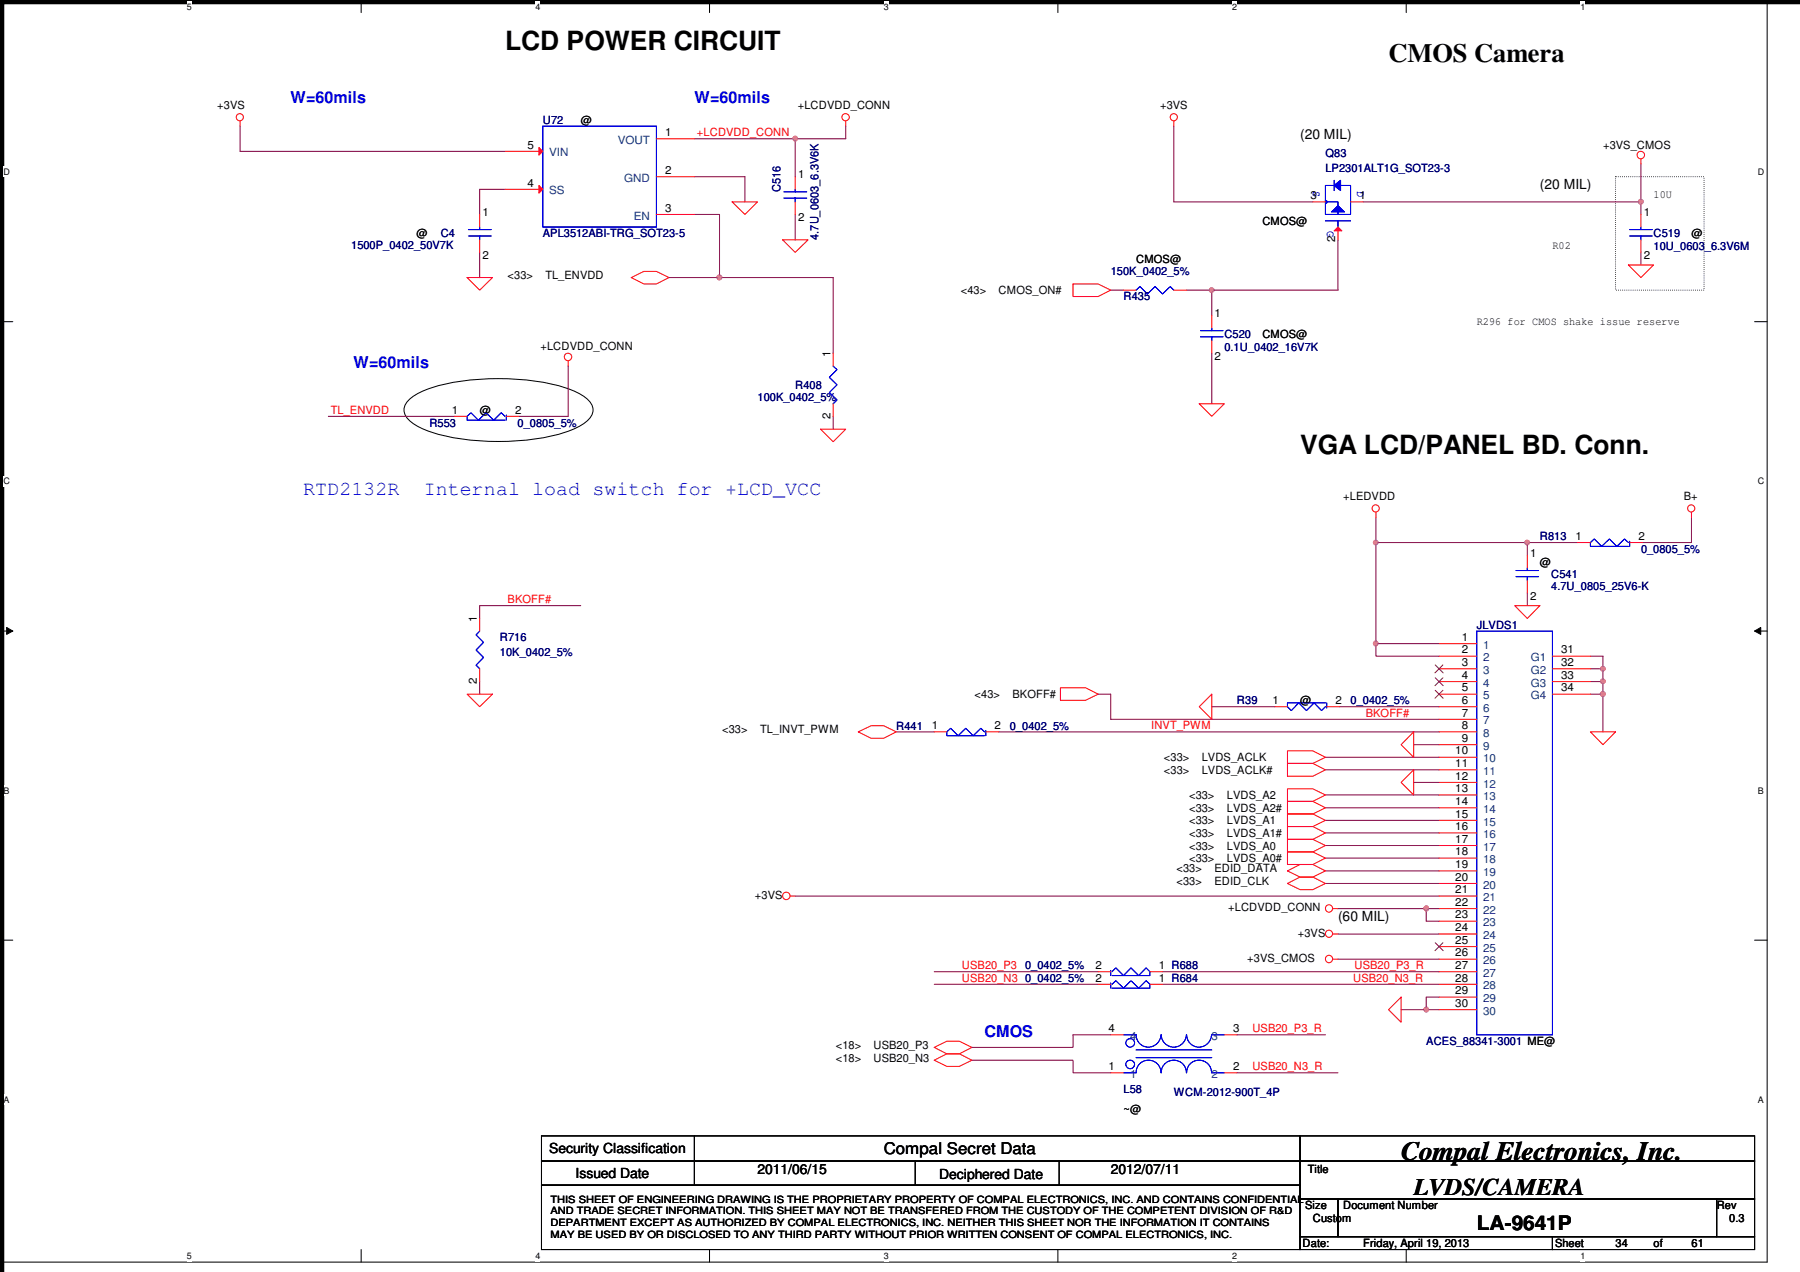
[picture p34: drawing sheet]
<svg xmlns="http://www.w3.org/2000/svg" width="297mm" height="210mm" viewBox="0 0 297 210" stroke-linecap="round" stroke-linejoin="round" font-family="sans-serif">
<defs><g id="words">
<g font-size="4.4">
<text x="83.4" y="8.2">LCD POWER CIRCUIT</text>
<text x="229.1" y="10.2">CMOS Camera</text>
<text x="214.5" y="74.8">VGA LCD/PANEL BD. Conn.</text>
<text x="231.2" y="191.4">Compal Electronics, Inc.</text>
</g>
<text font-size="3.9" x="233.3" y="197.2">LVDS/CAMERA</text>
<g font-size="3.3" fill="#00f">
<text x="50" y="81.7">RTD2132R</text>
<text x="69.9" y="81.7">Internal load switch for +LCD_VCC</text>
</g>
<text font-size="3.3" x="243.7" y="203">LA-9641P</text>
<g font-size="2.7" fill="#00f">
<text x="47.9" y="17">W=60mils</text>
<text x="114.6" y="17">W=60mils</text>
<text x="58.3" y="60.7">W=60mils</text>
<text x="162.5" y="171.2">CMOS</text>
</g>
<text font-size="2.7" x="145.8" y="190.5">Compal Secret Data</text>
<g font-size="2.3">
<text x="214.5" y="22.9">(20 MIL)</text>
<text x="254.1" y="31.2">(20 MIL)</text>
<text x="220.8" y="152">(60 MIL)</text>
<text x="90.6" y="190.3">Security Classification</text>
<text x="95" y="194.3">Issued Date</text>
<text x="125" y="193.7">2011/06/15</text>
<text x="155" y="194.5">Deciphered Date</text>
<text x="183.3" y="193.7">2012/07/11</text>
</g>
<g font-size="1.9">
<text x="35.9" y="17.9">+3VS</text>
<text x="131.7" y="17.9">+LCDVDD_CONN</text>
<text x="191.4" y="17.9">+3VS</text>
<text x="95.8" y="20.4">@</text>
<text x="109.8" y="22.4">1</text>
<text x="87.1" y="24.5">5</text>
<text x="109.8" y="28.7">2</text>
<text x="131.7" y="29.4">1</text>
<text x="264.5" y="24.6">+3VS_CMOS</text>
<text x="79.6" y="35.6">1</text>
<text x="87.1" y="30.8">4</text>
<text x="109.8" y="34.9">3</text>
<text x="216.2" y="32.9">3</text>
<text x="224.3" y="32.9">1</text>
<text x="271.3" y="35.6">1</text>
<text x="272.9" y="32.7">10U</text>
<text x="68.7" y="39.2">@</text>
<text x="131.7" y="36.4">2</text>
<text x="208.3" y="37.1">CMOS@</text>
<text x="220.3" y="40" transform="rotate(-90 220.3 40)">2</text>
<text x="256.2" y="41.1">R02</text>
<text x="279.1" y="39.2">@</text>
<text x="79.6" y="42.7">2</text>
<text x="83.8" y="46.1">&lt;33&gt;</text>
<text x="90" y="46.1">TL_ENVDD</text>
<text x="187.5" y="43.3">CMOS@</text>
<text x="271.3" y="42.7">2</text>
<text x="158.5" y="48.6">&lt;43&gt;</text>
<text x="164.8" y="48.6">CMOS_ON#</text>
<text x="200.4" y="52.3">1</text>
<text x="243.7" y="53.6">R296 for CMOS shake issue reserve</text>
<text x="89.2" y="57.7">+LCDVDD_CONN</text>
<text x="137" y="59" transform="rotate(-90 137 59)">1</text>
<text x="200.4" y="59.4">2</text>
<text x="208.3" y="55.8">CMOS@</text>
<text x="74.6" y="68.2">1</text>
<text x="79.2" y="68.3">@</text>
<text x="85" y="68.2">2</text>
<text x="137" y="69.1" transform="rotate(-90 137 69.1)">2</text>
<text x="221.7" y="82.5">+LEDVDD</text>
<text x="277.9" y="82.5">B+</text>
<text x="260" y="89.1">1</text>
<text x="270.4" y="89.1">2</text>
<text x="252.5" y="91.9">1</text>
<text x="254.1" y="93.3">@</text>
<text x="252.5" y="98.9">2</text>
<text x="78.7" y="102.7" transform="rotate(-90 78.7 102.7)">1</text>
<text x="241.2" y="105.7">1</text>
<text x="241.2" y="107.8">2</text>
<text x="257.6" y="107.8">31</text>
<text x="78.7" y="112.9" transform="rotate(-90 78.7 112.9)">2</text>
<text x="241.2" y="109.9">3</text>
<text x="241.2" y="112">4</text>
<text x="257.6" y="109.9">32</text>
<text x="257.6" y="112">33</text>
<text x="160.8" y="115.2">&lt;43&gt;</text>
<text x="167.1" y="115.2">BKOFF#</text>
<text x="210" y="116.2">1</text>
<text x="214.5" y="116.2">@</text>
<text x="220.4" y="116.2">2</text>
<text x="241.2" y="114.1">5</text>
<text x="241.2" y="116.2">6</text>
<text x="241.2" y="118.2">7</text>
<text x="257.6" y="114.1">34</text>
<text x="119.2" y="121">&lt;33&gt;</text>
<text x="125.4" y="121">TL_INVT_PWM</text>
<text x="153.8" y="120.3">1</text>
<text x="164.1" y="120.3">2</text>
<text x="192.1" y="125.6">&lt;33&gt;</text>
<text x="198.3" y="125.6">LVDS_ACLK</text>
<text x="240.2" y="124.5">10</text>
<text x="241.2" y="120.3">8</text>
<text x="241.2" y="122.4">9</text>
<text x="192.1" y="127.7">&lt;33&gt;</text>
<text x="196.2" y="131.9">&lt;33&gt;</text>
<text x="198.3" y="127.7">LVDS_ACLK#</text>
<text x="202.5" y="131.9">LVDS_A2</text>
<text x="240.2" y="126.6">11</text>
<text x="240.2" y="128.7">12</text>
<text x="240.2" y="130.7">13</text>
<text x="196.2" y="136">&lt;33&gt;</text>
<text x="196.2" y="133.9">&lt;33&gt;</text>
<text x="202.5" y="136">LVDS_A1</text>
<text x="202.5" y="133.9">LVDS_A2#</text>
<text x="240.2" y="132.8">14</text>
<text x="240.2" y="134.9">15</text>
<text x="240.2" y="137">16</text>
<text x="194.1" y="143.9">&lt;33&gt;</text>
<text x="196.2" y="140.2">&lt;33&gt;</text>
<text x="196.2" y="142.3">&lt;33&gt;</text>
<text x="196.2" y="138.1">&lt;33&gt;</text>
<text x="200.4" y="143.9">EDID_DATA</text>
<text x="202.5" y="140.2">LVDS_A0</text>
<text x="202.5" y="142.3">LVDS_A0#</text>
<text x="202.5" y="138.1">LVDS_A1#</text>
<text x="240.2" y="139.1">17</text>
<text x="240.2" y="141.1">18</text>
<text x="240.2" y="143.3">19</text>
<text x="124.6" y="148.3">+3VS</text>
<text x="194.1" y="146">&lt;33&gt;</text>
<text x="200.4" y="146">EDID_CLK</text>
<text x="240.2" y="145.3">20</text>
<text x="240.2" y="147.4">21</text>
<text x="240.2" y="149.5">22</text>
<text x="202.7" y="150.4">+LCDVDD_CONN</text>
<text x="214.2" y="154.6">+3VS</text>
<text x="240.2" y="151.6">23</text>
<text x="240.2" y="153.7">24</text>
<text x="240.2" y="155.7">25</text>
<text x="180.8" y="159.9">2</text>
<text x="180.8" y="162">2</text>
<text x="191.2" y="159.9">1 R688</text>
<text x="191.2" y="162">1 R684</text>
<text x="205.8" y="158.7">+3VS_CMOS</text>
<text x="240.2" y="157.8">26</text>
<text x="240.2" y="159.9">27</text>
<text x="240.2" y="162">28</text>
<text x="240.2" y="164.1">29</text>
<text x="240.2" y="166.2">30</text>
<text x="137.9" y="173.1">&lt;18&gt;</text>
<text x="144.1" y="173.1">USB20_P3</text>
<text x="182.9" y="170.3">4</text>
<text x="203.5" y="170.3">3</text>
<text x="137.9" y="175.2">&lt;18&gt;</text>
<text x="144.1" y="175.2">USB20_N3</text>
<text x="182.9" y="176.6">1</text>
<text x="203.5" y="176.6">2</text>
<text x="185.4" y="183.7">~@</text>
<text x="215.8" y="193.5">Title</text>
<text x="215.4" y="199.6">Size</text>
<text x="216.7" y="201.6">Custom</text>
<text x="221.7" y="199.6">Document Number</text>
<text x="283.3" y="199.6">Rev</text>
<text x="285.4" y="201.6">0.3</text>
<text x="215" y="205.8">Date:</text>
<text x="225" y="205.8">Friday, April 19, 2013</text>
<text x="256.6" y="205.8">Sheet</text>
<text x="266.6" y="205.8">34</text>
<text x="272.9" y="205.8">of</text>
<text x="279.1" y="205.8">61</text>
</g>
<g font-size="1.9" fill="#000080">
<text x="89.6" y="20.4">U72</text>
<text x="218.7" y="25.9">Q83</text>
<text x="218.7" y="28.4">LP2301ALT1G_SOT23-3</text>
<text x="128.8" y="31.7" transform="rotate(-90 128.8 31.7)">C516</text>
<text x="58" y="41.1">1500P_0402_50V7K</text>
<text x="72.7" y="39.2">C4</text>
<text x="89.6" y="39.2">APL3512ABI-TRG_SOT23-5</text>
<text x="135.1" y="39.6" transform="rotate(-90 135.1 39.6)">4.7U_0603_6.3V6K</text>
<text x="272.9" y="39.2">C519</text>
<text x="272.9" y="41.3">10U_0603_6.3V6M</text>
<text x="183.3" y="45.4">150K_0402_5%</text>
<text x="185.4" y="49.6">R435</text>
<text x="202.1" y="55.8">C520</text>
<text x="202.1" y="57.9">0.1U_0402_16V7K</text>
<text x="131.2" y="64.2">R408</text>
<text x="70.9" y="70.4">R553</text>
<text x="85.4" y="70.4">0_0805_5%</text>
<text x="125" y="66.3">100K_0402_5%</text>
<text x="254.1" y="89.2">R813</text>
<text x="256" y="95.4">C541</text>
<text x="270.8" y="91.2">0_0805_5%</text>
<text x="256" y="97.3">4.7U_0805_25V6-K</text>
<text x="82.5" y="105.8">R716</text>
<text x="243.7" y="103.8">JLVDS1</text>
<text x="82.5" y="108.3">10K_0402_5%</text>
<text x="204.1" y="116.2">R39</text>
<text x="222.9" y="116.2">0_0402_5%</text>
<text x="147.9" y="120.4">R441</text>
<text x="166.7" y="120.4">0_0402_5%</text>
<text x="169.2" y="160">0_0402_5%</text>
<text x="169.2" y="162.1">0_0402_5%</text>
<text x="235.4" y="172.5">ACES_88341-3001 ME@</text>
<text x="185.4" y="180.4">L58</text>
<text x="193.7" y="180.8">WCM-2012-900T_4P</text>
</g>
<g font-size="1.9" fill="#004080">
<text x="101.9" y="23.7">VOUT</text>
<text x="90.6" y="25.8">VIN</text>
<text x="90.6" y="32.1">SS</text>
<text x="103" y="30">GND</text>
<text x="104.6" y="36.2">EN</text>
<text x="244.8" y="107.1">1</text>
<text x="244.8" y="109.1">2</text>
<text x="244.8" y="111.2">3</text>
<text x="244.8" y="113.3">4</text>
<text x="252.6" y="109.1">G1</text>
<text x="252.6" y="111.2">G2</text>
<text x="252.6" y="113.3">G3</text>
<text x="244.8" y="115.4">5</text>
<text x="244.8" y="117.5">6</text>
<text x="244.8" y="119.5">7</text>
<text x="252.6" y="115.4">G4</text>
<text x="244.8" y="121.6">8</text>
<text x="244.8" y="123.7">9</text>
<text x="244.8" y="125.8">10</text>
<text x="244.8" y="127.9">11</text>
<text x="244.8" y="130">12</text>
<text x="244.8" y="132">13</text>
<text x="244.8" y="134.2">14</text>
<text x="244.8" y="136.2">15</text>
<text x="244.8" y="138.3">16</text>
<text x="244.8" y="140.4">17</text>
<text x="244.8" y="142.5">18</text>
<text x="244.8" y="144.6">19</text>
<text x="244.8" y="146.6">20</text>
<text x="244.8" y="148.7">21</text>
<text x="244.8" y="150.8">22</text>
<text x="244.8" y="152.9">23</text>
<text x="244.8" y="155">24</text>
<text x="244.8" y="157.1">25</text>
<text x="244.8" y="159.1">26</text>
<text x="244.8" y="161.2">27</text>
<text x="244.8" y="163.3">28</text>
<text x="244.8" y="165.4">29</text>
<text x="244.8" y="167.5">30</text>
<text x="186.5" y="171.6">4</text>
<text x="199.9" y="171.6">3</text>
<text x="186.5" y="177.9">1</text>
<text x="199.9" y="177.9">2</text>
</g>
<g font-size="1.9" fill="#f00">
<text x="115" y="22.5">+LCDVDD_CONN</text>
<text x="54.6" y="68.3">TL_ENVDD</text>
<text x="83.8" y="99.5">BKOFF#</text>
<text x="225.4" y="118.3">BKOFF#</text>
<text x="190" y="120.4">INVT_PWM</text>
<text x="158.7" y="159.9">USB20_P3</text>
<text x="223.5" y="159.9">USB20_P3_R</text>
<text x="158.7" y="162">USB20_N3</text>
<text x="223.3" y="162">USB20_N3_R</text>
<text x="206.7" y="170.3">USB20_P3_R</text>
<text x="206.7" y="176.6">USB20_N3_R</text>
</g>
<g font-size="1.9" fill="#00f">
<text x="216.7" y="31.5" transform="rotate(90 216.7 31.5)">S</text>
<text x="224" y="31.5" transform="rotate(90 224 31.5)">D</text>
<text x="219" y="38.1" transform="rotate(90 219 38.1)">G</text>
</g>
<g font-size="1.7">
<text x="90.8" y="198.5">THIS SHEET OF ENGINEERING DRAWING IS THE PROPRIETARY PROPERTY OF COMPAL ELECTRONICS, INC. AND CONTAINS CONFIDENTIAL</text>
<text x="90.8" y="200.4">AND TRADE SECRET INFORMATION. THIS SHEET MAY NOT BE TRANSFERED FROM THE CUSTODY OF THE COMPETENT DIVISION OF R&amp;D</text>
<text x="90.8" y="202.3">DEPARTMENT EXCEPT AS AUTHORIZED BY COMPAL ELECTRONICS, INC. NEITHER THIS SHEET NOR THE INFORMATION IT CONTAINS</text>
<text x="90.8" y="204.2">MAY BE USED BY OR DISCLOSED TO ANY THIRD PARTY WITHOUT PRIOR WRITTEN CONSENT OF COMPAL ELECTRONICS, INC.</text>
</g>
<g font-size="1.5">
<text x="30.9" y="1.6">5</text>
<text x="88.3" y="1.6">4</text>
<text x="145.8" y="1.6">3</text>
<text x="203.3" y="1.6">2</text>
<text x="260.8" y="1.6">1</text>
<text x=".6" y="28.9">D</text>
<text x="290.1" y="28.9">D</text>
<text x=".6" y="79.9">C</text>
<text x="290.1" y="79.9">C</text>
<text x=".6" y="131">B</text>
<text x="290.1" y="131">B</text>
<text x=".6" y="182">A</text>
<text x="290.1" y="182">A</text>
<text x="30.9" y="207.8">5</text>
<text x="88.3" y="207.8">4</text>
<text x="145.8" y="207.8">3</text>
<text x="203.3" y="207.8">2</text>
<text x="260.8" y="207.8">1</text>
</g>
</g></defs>
<path d="M0 0h291.6v208.3h-291.6z" fill="none" stroke="#000" stroke-width=".17"/>
<path d="M297.1 0h-297.1v210" fill="none" stroke="#000" stroke-width="1.4"/>
<g fill="#fff">
<path d="M30.9 .3h.8v1.6h-.8z"/>
<path d="M30.9 206.5h.8v1.6h-.8z"/>
</g>
<path d="M59.6 0v2.1M59.6 206.2v2.1" fill="none" stroke="#000" stroke-width=".17"/>
<g fill="#fff">
<path d="M88.3 .3h.8v1.6h-.8z"/>
<path d="M88.3 206.5h.8v1.6h-.8z"/>
</g>
<path d="M117.1 0v2.1M117.1 206.2v2.1" fill="none" stroke="#000" stroke-width=".17"/>
<g fill="#fff">
<path d="M145.8 .3h.8v1.6h-.8z"/>
<path d="M145.8 206.5h.8v1.6h-.8z"/>
</g>
<path d="M174.6 0v2.1M174.6 206.2v2.1" fill="none" stroke="#000" stroke-width=".17"/>
<g fill="#fff">
<path d="M203.3 .3h.8v1.6h-.8z"/>
<path d="M203.3 206.5h.8v1.6h-.8z"/>
</g>
<path d="M232.1 0v2.1M232.1 206.2v2.1" fill="none" stroke="#000" stroke-width=".17"/>
<g fill="#fff">
<path d="M260.8 .3h.8v1.6h-.8z"/>
<path d="M260.8 206.5h.8v1.6h-.8z"/>
<path d="M.6 27.6h1v1.6h-1z"/>
<path d="M290.1 27.6h1.1v1.6h-1.1z"/>
<path d="M.6 78.6h1v1.6h-1z"/>
<path d="M290.1 78.6h1.1v1.6h-1.1z"/>
</g>
<path d="M0 53.1h2.1M289.5 53.1h2.1" fill="none" stroke="#000" stroke-width=".17"/>
<g fill="#fff">
<path d="M.6 129.6h1v1.7h-1z"/>
<path d="M290.1 129.6h1v1.7h-1z"/>
</g>
<path d="M0 104.1h2.1M1.1 103.5l1 .6-1 .6zM289.5 104.1l1.1-.6v1.2zM289.5 104.1h2.1" fill="none" stroke="#000" stroke-width=".17"/>
<path d="M1.1 103.5l1 .6-1 .6zM289.5 104.1l1.1-.6v1.2z" fill="#000"/>
<g fill="#fff">
<path d="M.6 180.6h1v1.7h-1z"/>
<path d="M290.1 180.6h1v1.7h-1z"/>
</g>
<path d="M67.6 65.9a13.9 13.9 0 0 1 6.3-2.6 42.1 42.1 0 0 1 19.4 .7 8.9 8.9 0 0 1 4.2 2.5 2.06 2.06 0 0 1-.5 2.9 14 14 0 0 1-6.4 2.6 41.5 41.5 0 0 1-19.4-.7 8.8 8.8 0 0 1-4.1-2.5 2.07 2.07 0 0 1 .5-2.9zM0 155.1h2.1M289.5 155.1h2.1" fill="none" stroke="#000" stroke-width=".17"/>
<path d="M266.6 29.2h14.6v18.7h-14.6z" fill="none" stroke="#000" stroke-width=".17" stroke-dasharray="0 .3"/>
<path d="M200 47.9v4.2M79.2 99.9h16.6M79.2 112.5v2" fill="none" stroke="#800040" stroke-width=".17"/>
<circle cx="200" cy="47.9" r=".39" fill="#f0f"/>
<circle cx="200" cy="47.9" r=".39" fill="none" stroke="#f0f" stroke-width=".17"/>
<path d="M193.7 20.8v12.5h22.9M270.8 27v8.4M183.3 47.9h2.1M195.8 47.9h4.2M200 58.3v8.3M270.8 41.7v2M227.1 106.2v2.1h10.4" fill="none" stroke="#800040" stroke-width=".17"/>
<circle cx="227" cy="106.2" r=".39" fill="#f0f"/>
<circle cx="227" cy="106.2" r=".39" fill="none" stroke="#f0f" stroke-width=".17"/>
<path d="M227.1 85.4v20.8h10.4M262.5 110.4h2M264.5 112.5v2" fill="none" stroke="#800040" stroke-width=".17"/>
<circle cx="264.5" cy="112.4" r=".39" fill="#f0f"/>
<circle cx="264.5" cy="112.4" r=".39" fill="none" stroke="#f0f" stroke-width=".17"/>
<path d="M252 97.9v2M260.4 89.5h-8.4v2.1M279.1 85.4v4.1M262.5 112.5h2M262.5 108.3h2v2.1M262.5 114.5h2" fill="none" stroke="#800040" stroke-width=".17"/>
<circle cx="264.5" cy="114.5" r=".4" fill="#f0f"/>
<circle cx="264.5" cy="114.5" r=".4" fill="none" stroke="#f0f" stroke-width=".17"/>
<path d="M271 89.5h8.1M264.5 114.5v6.3M264.5 110.4v2.1" fill="none" stroke="#800040" stroke-width=".17"/>
<circle cx="264.5" cy="110.4" r=".39" fill="#f0f"/>
<circle cx="264.5" cy="110.4" r=".39" fill="none" stroke="#f0f" stroke-width=".17"/>
<path d="M235.4 166.6h2.1" fill="none" stroke="#800040" stroke-width=".17"/>
<circle cx="235.4" cy="166.6" r=".39" fill="#f0f"/>
<circle cx="235.4" cy="166.6" r=".39" fill="none" stroke="#f0f" stroke-width=".17"/>
<path d="M227.1 89.5h24.9" fill="none" stroke="#800040" stroke-width=".17"/>
<circle cx="252" cy="89.5" r=".39" fill="#f0f"/>
<circle cx="252" cy="89.5" r=".39" fill="none" stroke="#f0f" stroke-width=".17"/>
<circle cx="227" cy="89.5" r=".38" fill="#f0f"/>
<circle cx="227" cy="89.5" r=".38" fill="none" stroke="#f0f" stroke-width=".17"/>
<path d="M235.4 149.9v2.1" fill="none" stroke="#800040" stroke-width=".17"/>
<circle cx="235.4" cy="149.9" r=".39" fill="#f0f"/>
<circle cx="235.4" cy="149.9" r=".39" fill="none" stroke="#f0f" stroke-width=".17"/>
<g fill="none" stroke="#800040" stroke-width=".17">
<path d="M218.7 135.4h18.8M218.7 133.3h18.8M218.7 131.2h18.8M218.7 137.5h18.8M218.7 139.5h18.8M218.7 127h18.8M218.7 125h18.8M233.3 129.1h4.2M131.2 147.9h106.3M218.7 143.7h18.8M218.7 145.8h18.8M218.7 141.6h18.8"/>
<path d="M220.8 149.9h16.7M235.4 152h2.1"/>
</g>
<circle cx="235.4" cy="149.9" r=".39" fill="#f0f"/>
<circle cx="235.4" cy="149.9" r=".39" fill="none" stroke="#f0f" stroke-width=".17"/>
<path d="M220.8 39.6v8.3h-20.8M224.9 33.3h45.9M233.3 122.9h4.2M220.8 154.1h16.7M220.8 158.3h16.7M191.8 162.4h45.7M191.8 160.4h45.7M237.5 164.5h-2.1v2.1h-4.2" fill="none" stroke="#800040" stroke-width=".17"/>
<circle cx="270.8" cy="33.3" r=".4" fill="#f0f"/>
<circle cx="270.8" cy="33.3" r=".4" fill="none" stroke="#f0f" stroke-width=".17"/>
<g fill="none" stroke="#800040" stroke-width=".17">
<path d="M39.6 20.8v4.2h43.7M83.3 31.2h-4.1v4.2M114.6 35.4h4.1v10.4h-8.3M131.2 35.4v4.2M131.2 22.9v6.3M79.2 41.7v4.1M54.2 68.7h20.8M93.8 60.4v8.3h-8.2M79.2 99.9v2.2M181.2 114.5h2.1M147.9 120.8h6.3M164.8 120.8h72.7"/>
<path d="M154.2 162.4h27M154.2 160.4h27M160.4 175h16.7v2h6.2M183.3 170.8h-6.2v2h-16.7M204.1 170.8h14.6M204.1 177h16.7"/>
</g>
<circle cx="118.7" cy="45.8" r=".4" fill="#f0f"/>
<circle cx="118.7" cy="45.8" r=".4" fill="none" stroke="#f0f" stroke-width=".17"/>
<path d="M114.6 29.2h8.3v4.1M114.6 22.9h25" fill="none" stroke="#800040" stroke-width=".17"/>
<circle cx="131.2" cy="22.9" r=".39" fill="#f0f"/>
<circle cx="131.2" cy="22.9" r=".39" fill="none" stroke="#f0f" stroke-width=".17"/>
<path d="M139.6 20.8v2.1M118.7 45.8h18.8v12.5M137.5 68.7v2.1M183.3 114.5v4.2h54.2M200 116.6h10.4M221 116.6h16.5" fill="none" stroke="#800040" stroke-width=".17"/>
<g fill="none" stroke="#f00" stroke-width=".17">
<path d="M39.6 20v.8M139.6 20v.8M193.7 20v.8M120.8 33.3h4.2l-2.1 2.1zM129.1 39.6h4.2l-2.1 2.1zM131.2 29.2v2M131.2 33.3v2.1M270.8 26.2v.8M77.1 45.8h4.2l-2.1 2.1zM93.8 59.6v.8M104.2 45.8l2-1h2.1l2.1 1-2.1 1.1h-2.1zM177.1 46.9h4.1l2.1 1-2.1 1h-4.1z"/>
<path d="M185.4 47.9h2.1M193.7 47.9h2.1M200 52.1v2M200 56.2v2.1M268.7 43.7h4.2l-2.1 2.1zM75 68.7h2.1M83.6 68.7h2M135.4 70.8h4.2l-2.1 2.1zM197.9 66.6h4.1l-2 2.1zM227.1 84.5v.9M250 99.9h4.1l-2.1 2.2zM260.4 89.5h2.1"/>
<path d="M268.9 89.5h2.1M279.1 84.5v.9M77.1 114.5h4.2l-2.1 2.1zM79.2 102.1v2M79.2 110.4v2.1M175 113.5h4.1l2.1 1-2.1 1.1h-4.1zM200 114.5v4.2l-2.1-2.1zM141.6 120.8l2.2-1h2l2.1 1-2.1 1h-2zM154.2 120.8h2M162.7 120.8h2.1M212.5 138.5h4.1l2.1 1-2.1 1.1h-4.1zM212.5 134.3h4.1l2.1 1.1-2.1 1h-4.1z"/>
<path d="M212.5 136.4h4.1l2.1 1.1-2.1 1h-4.1zM212.5 130.2h4.1l2.1 1-2.1 1h-4.1zM212.5 132.2h4.1l2.1 1.1-2.1 1h-4.1zM212.5 123.9h4.1l2.1 1.1-2.1 1h-4.1zM212.5 126h4.1l2.1 1-2.1 1.1h-4.1zM233.3 127v4.2l-2.1-2.1zM233.3 120.8v4.2l-2.1-2.1zM262.5 120.8h4.1l-2.1 2.1zM130.4 147.9h.8M212.5 143.7l2-1h2.1l2.1 1-2.1 1h-2.1zM212.5 145.8l2-1.1h2.1l2.1 1.1-2.1 1h-2.1zM212.5 140.6h4.1l2.1 1-2.1 1.1h-4.1z"/>
<path d="M220 149.9h.8M220 154.1h.8M220 158.3h.8M154.2 175l2-1.1h2.1l2.1 1.1-2.1 1h-2.1zM154.2 172.8l2-1h2.1l2.1 1-2.1 1.1h-2.1zM181.2 160.4h2.1M181.2 162.4h2.1M189.8 160.4h2M189.8 162.4h2M231.2 164.5v4.2l-2.1-2.1z"/>
<circle cx="39.6" cy="19.3" r=".59"/>
<circle cx="139.5" cy="19.3" r=".61"/>
<circle cx="193.7" cy="19.3" r=".59"/>
<circle cx="270.8" cy="25.6" r=".62"/>
<circle cx="93.7" cy="58.9" r=".62"/>
<circle cx="227" cy="83.9" r=".59"/>
<circle cx="279.1" cy="83.9" r=".59"/>
<circle cx="129.8" cy="147.8" r=".62"/>
<circle cx="219.3" cy="158.2" r=".6"/>
<circle cx="219.3" cy="149.9" r=".6"/>
<circle cx="219.3" cy="154.1" r=".59"/>
</g>
<g fill="none" stroke="#000" stroke-width=".17">
<path d="M89.4 187.4h125.1v4.2h-125.1zM89.4 191.6h125.1v4h-125.1zM89.4 195.6h125.1v10.6h-125.1zM114.6 187.4v8.2M151 191.6v4M174.8 191.6v4M214.5 187.4h75v4.2h-75zM214.5 191.6h75v6.3h-75zM214.5 197.9h6.3v6.2h-6.3zM220.8 197.9h62.5v6.2h-62.5zM283.3 197.9h6.2v6.2h-6.2zM214.5 204.1h41.7v2.1h-41.7z"/>
<path d="M256.2 204.1h33.3v2.1h-33.3z"/>
</g>
<g fill="none" stroke="#00f" stroke-width=".17">
<path d="M89.6 20.8h18.7v16.7h-18.7zM129.4 32.7h3.7M129.4 31.7h3.7M131.2 31.2v.5M131.2 32.7v.6M187.5 47.9l.6-.6 1.2 1.2 1.3-1.2 1.2 1.2 1.3-1.2 .6 .6M198.1 55.6h3.7M198.1 54.6h3.7M200 54.1v.5M200 55.6v.6M83.3 68.7l-.6-.6-1.2 1.2-1.3-1.2-1.3 1.2-1.2-1.2-.6 .6v.6h6.2M83.6 68.5v.8"/>
<path d="M268.7 89.5l-.6-.6-1.3 1.3-1.2-1.3-1.3 1.3-1.2-1.3-.6 .6v.7h6.2M268.9 89.3v.9M79.2 104.1l-.6 .7 1.2 1.2-1.2 1.3 1.2 1.2-1.2 1.3 .6 .6M162.5 120.8l-.6-.6-1.3 1.2-1.2-1.2-1.3 1.2-1.2-1.2-.7 .6v.6h6.3M162.7 120.6v.8M183.3 160.1v.9M183.3 162.2v.9M183.5 160.4l.6-.7 1.3 1.3 1.2-1.3 1.3 1.3 1.2-1.3 .7 .7v.6h-6.3M183.5 162.4l.6-.6 1.3 1.3 1.2-1.3 1.3 1.3 1.2-1.3 .7 .6v.7h-6.3"/>
</g>
<path d="M88.9 24.3l.7 .7-.7 .6z" fill="#f00"/>
<path d="M83.3 25h6.3M88.9 24.3l.7 .7-.7 .6z" fill="none" stroke="#f00" stroke-width=".17"/>
<path d="M88.9 30.6l.7 .6-.7 .7z" fill="#f00"/>
<path d="M83.3 31.2h6.3M88.9 30.6l.7 .6-.7 .7zM108.3 22.9h6.3M108.3 35.4h6.3M108.3 29.2h6.3M270.8 35.4v2.1M270.8 39.6v2.1M252 91.6v2.1M252 95.8v2.1" fill="none" stroke="#f00" stroke-width=".17"/>
<path d="M268.9 38.9h3.8M268.9 37.9h3.8M270.8 37.5v.4M270.8 38.9v.7M250.2 95.2h3.7M250.2 94.1h3.7M252 93.7v.4M252 95.2v.6" fill="none" stroke="#00f" stroke-width=".17"/>
<path d="M219.7 35l1.1-1.1 1.1 1.1z" fill="#00f"/>
<path d="M219.7 35l1.1-1.1 1.1 1.1z" fill="none" stroke="#00f" stroke-width=".17"/>
<path d="M220.2 30.6l1-.8v1.7z" fill="#00f"/>
<path d="M218.7 36.4h4.2M220.2 30.6h-1.5v2.7v-.2h.2v.4h-.2M220.2 29.8v1.7M220.2 30.6l1-.8v1.7zM220.8 36.4v1.1M221.2 30.6h1.7v4.8h-4.2v-2.1h2.1v2.1" fill="none" stroke="#00f" stroke-width=".17"/>
<path d="M219.7 35l1.1-1.1 1.1 1.1z" fill="#00f"/>
<path d="M219.7 35l1.1-1.1 1.1 1.1z" fill="none" stroke="#00f" stroke-width=".17"/>
<path d="M220.2 30.6l1-.8v1.7z" fill="#00f"/>
<path d="M218.7 36.4h4.2M220.2 30.6h-1.5v2.7v-.2h.2v.4h-.2M220.2 29.8v1.7M220.2 30.6l1-.8v1.7zM220.8 36.4v1.1M221.2 30.6h1.7v4.8h-4.2v-2.1h2.1v2.1" fill="none" stroke="#00f" stroke-width=".17"/>
<path d="M220.2 38.1l.6-.6 .6 .6z" fill="#f00"/>
<g fill="none" stroke="#f00" stroke-width=".17">
<path d="M79.2 35.4v2.1M79.2 39.6v2.1M216.6 33.3h2.1M220.2 38.1l.6-.6 .6 .6zM220.8 37.5v2.1M222.9 33.3h2M137.5 58.3v2.1M137.5 66.6v2.1M210.4 116.6h2.1M218.9 116.6h2.1M237.5 106.2h6.2M237.5 108.3h6.2"/>
<path d="M237.5 110.4h6.2M237.5 112.5h6.2M237.5 114.5h6.2M237.5 116.6h6.2M237.5 118.7h6.2M256.2 108.3h6.3M256.2 110.4h6.3M256.2 112.5h6.3M256.2 114.5h6.3M237.5 120.8h6.2M237.5 122.9h6.2M237.5 125h6.2"/>
<path d="M237.5 127h6.2M237.5 129.1h6.2M237.5 131.2h6.2M237.5 133.3h6.2M237.5 135.4h6.2M237.5 137.5h6.2M237.5 139.5h6.2M237.5 141.6h6.2M237.5 143.7h6.2M237.5 145.8h6.2M237.5 147.9h6.2M237.5 149.9h6.2"/>
<path d="M237.5 152h6.2M237.5 154.1h6.2M237.5 156.2h6.2M237.5 158.3h6.2M183.3 177h2.1M183.3 170.8h2.1M202 170.8h2.1M202 177h2.1M237.5 160.4h6.2M237.5 162.4h6.2M237.5 164.5h6.2M237.5 166.6h6.2"/>
</g>
<g fill="none" stroke="#00f" stroke-width=".17">
<path d="M77.3 38.9h3.8M77.3 37.9h3.8M79.2 37.5v.4M79.2 38.9v.7M137.5 60.4l.6 .6-1.2 1.3 1.2 1.2-1.2 1.3 1.2 1.2-.6 .6M218.7 116h-6.2v.6l.6 .7 1.2-1.3 1.3 1.3 1.3-1.3 1.2 1.3 .6-.7M218.9 116v.8M243.7 104.1h12.5v66.7h-12.5zM185.4 177h2.1a2.05 2.05 0 0 1 2-2 2.05 2.05 0 0 1 2.1 2M185.4 170.8h2.1a2.05 2.05 0 0 0 2 2 2.05 2.05 0 0 0 2.1-2M187.5 174.5h12.5M187.5 173.3h12.5"/>
<path d="M191.6 170.8a2.07 2.07 0 0 0 2.1 2 2.07 2.07 0 0 0 2.1-2M191.6 177a2.07 2.07 0 0 1 2.1-2 2.07 2.07 0 0 1 2.1 2M195.8 170.8a2.05 2.05 0 0 0 2.1 2 2.05 2.05 0 0 0 2-2M195.8 177a2.05 2.05 0 0 1 2.1-2 2.05 2.05 0 0 1 2 2M200 170.8h2M200 177h2"/>
<circle cx="186.5" cy="172.1" r=".71"/>
<circle cx="186.5" cy="175.7" r=".71"/>
</g>
<path d="M236.8 109.7l1.4 1.3M236.8 111.8l1.4 1.4M236.8 113.9l1.4 1.3M238.1 109.7l-1.3 1.3M238.1 111.8l-1.3 1.4M238.1 113.9l-1.3 1.3M236.8 155.6l1.4 1.3M238.1 155.6l-1.3 1.3" fill="none" stroke="#804000" stroke-width=".17"/>
<circle cx="200" cy="47.9" r=".39" fill="#f0f"/>
<circle cx="200" cy="47.9" r=".39" fill="none" stroke="#f0f" stroke-width=".17"/>
<circle cx="227" cy="106.2" r=".39" fill="#f0f"/>
<circle cx="227" cy="106.2" r=".39" fill="none" stroke="#f0f" stroke-width=".17"/>
<circle cx="264.5" cy="112.4" r=".39" fill="#f0f"/>
<circle cx="264.5" cy="112.4" r=".39" fill="none" stroke="#f0f" stroke-width=".17"/>
<circle cx="264.5" cy="114.5" r=".4" fill="#f0f"/>
<circle cx="264.5" cy="114.5" r=".4" fill="none" stroke="#f0f" stroke-width=".17"/>
<circle cx="264.5" cy="110.4" r=".39" fill="#f0f"/>
<circle cx="264.5" cy="110.4" r=".39" fill="none" stroke="#f0f" stroke-width=".17"/>
<circle cx="235.4" cy="166.6" r=".39" fill="#f0f"/>
<circle cx="235.4" cy="166.6" r=".39" fill="none" stroke="#f0f" stroke-width=".17"/>
<circle cx="252" cy="89.5" r=".39" fill="#f0f"/>
<circle cx="252" cy="89.5" r=".39" fill="none" stroke="#f0f" stroke-width=".17"/>
<circle cx="227" cy="89.5" r=".38" fill="#f0f"/>
<circle cx="227" cy="89.5" r=".38" fill="none" stroke="#f0f" stroke-width=".17"/>
<circle cx="235.4" cy="149.9" r=".39" fill="#f0f"/>
<circle cx="235.4" cy="149.9" r=".39" fill="none" stroke="#f0f" stroke-width=".17"/>
<circle cx="235.4" cy="149.9" r=".39" fill="#f0f"/>
<circle cx="235.4" cy="149.9" r=".39" fill="none" stroke="#f0f" stroke-width=".17"/>
<circle cx="270.8" cy="33.3" r=".4" fill="#f0f"/>
<circle cx="270.8" cy="33.3" r=".4" fill="none" stroke="#f0f" stroke-width=".17"/>
<circle cx="118.7" cy="45.8" r=".4" fill="#f0f"/>
<circle cx="118.7" cy="45.8" r=".4" fill="none" stroke="#f0f" stroke-width=".17"/>
<circle cx="131.2" cy="22.9" r=".39" fill="#f0f"/>
<circle cx="131.2" cy="22.9" r=".39" fill="none" stroke="#f0f" stroke-width=".17"/>
<use href="#words"/>
</svg>
